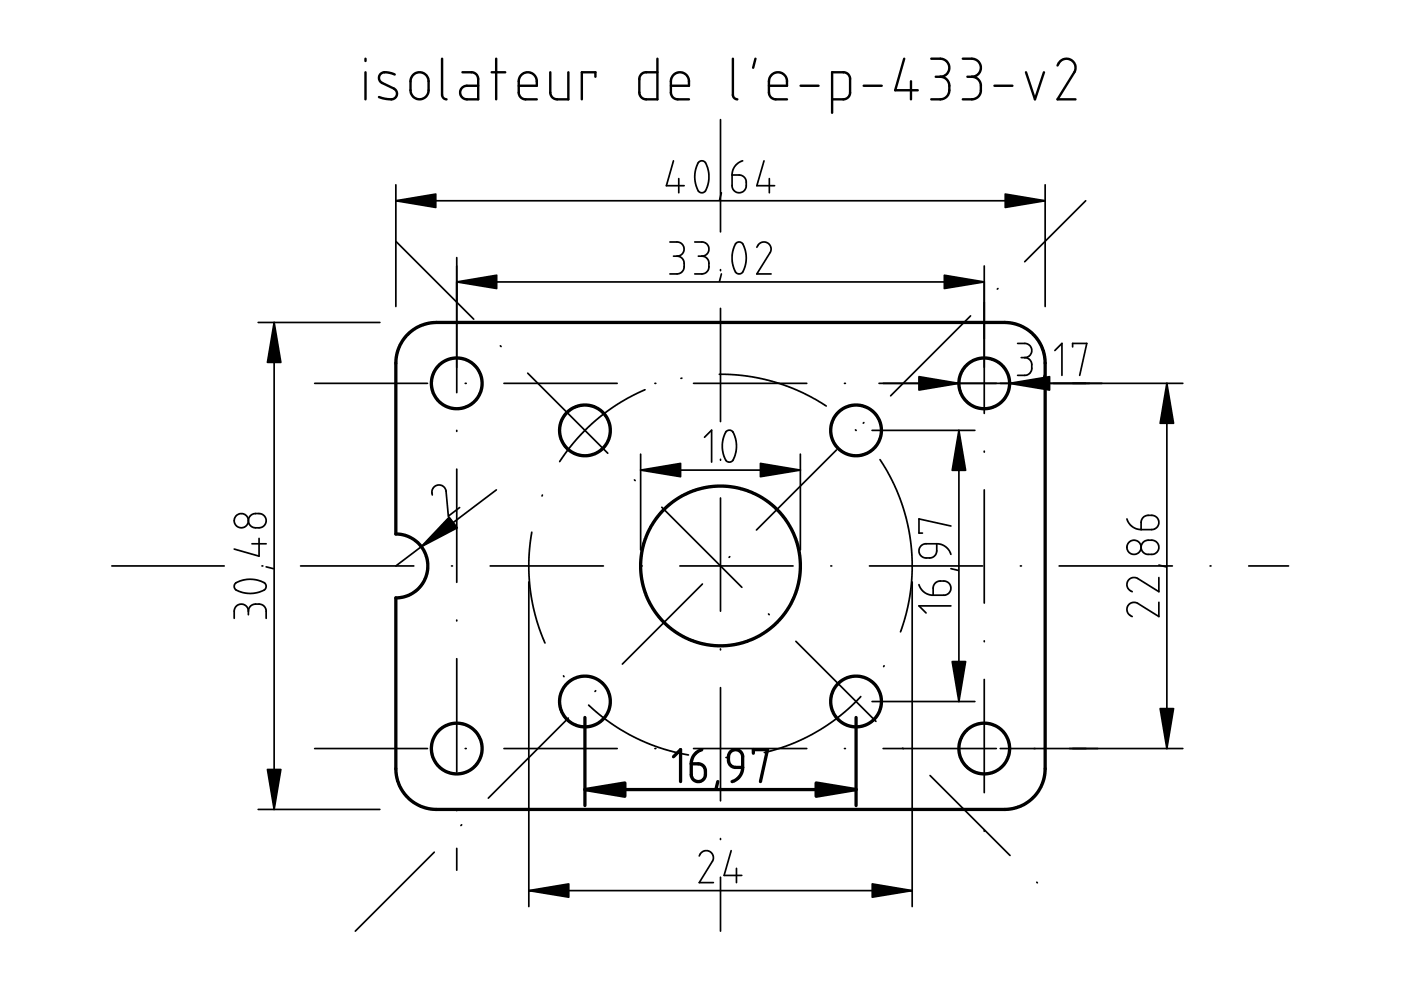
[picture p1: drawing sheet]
<svg xmlns="http://www.w3.org/2000/svg" width="297mm" height="210mm" viewBox="0 0 297 210" stroke-linecap="round" stroke-linejoin="round" font-family="sans-serif">
<g fill="none" stroke="#000" stroke-width=".36">
<path d="M83.9 39.2v25.8M142.8 34.1l-1.5 5.3h3.8M143.9 37.9v3M148.2 34.3l.7-.2 .6 .3 .5 1.2 .3 1.2v1.4l-.3 1.2-.5 1.2-.6 .3-.6-.2-.3-.3-.4-1.1-.3-1.2 .1-2zM152.8 25.4v23.8M155.2 37.1h1.8l.6 .3 .3 .3 .3 .8v1.1l-.3 .6-.3 .4-.5 .2-.7 .1-.6-.3-.4-.5-.2-.5zM157.5 34.1l-1 .4-.7 .8-.4 .8-.2 1M162 34.1l-1.5 5.3h3.7M163.1 37.9v3M221.6 39.2v25.8M83.9 42.6h137.7M83.9 51.2l16.5 16.5"/>
<path d="M96.8 54.6v28.6M96.8 59.8h111.9M142 51.3l2 .1 .5 .2 .4 .6 .2 .6-.3 .8-.6 .6-.7 .1M142.8 54.3h.7M143.5 54.3l.8 .2 .6 .6 .2 .7-.1 1.3-.3 .5-.5 .4-2.2 .1M147.3 51.3h1.8l.7 .3 .4 .6 .1 .8-.2 .6-.7 .6-.6 .1M148.1 54.3h.7M148.8 54.3l.7 .2 .6 .6 .2 .5-.1 1.5-.4 .6-.5 .3-2 .1M152.8 57.2v.2M153 40.9l-.4 1.5M153 58.1l-.4 1.5M156 51.7l.6-.4 .4 .1 .4 .2 .5 1.1 .3 1.1v1.5l-.2 1.2-.6 1.2-.6 .4-.4-.1-.4-.3-.7-2.1v-2z"/>
<path d="M160.5 52.4l.7-.9 1-.2 .9 .5 .4 .9-.2 .8-2.8 4.6h3M208.7 56.4v31.3M230.2 42.6l-12.9 12.9M54.7 68.4h25.8M58.1 68.4v103.2M106.1 73.3l.1 .2M111.9 79.1l17 17M152.5 79.4h3.1l2.8 .3 2.5 .5 3.3 .8 3.1 1 2.5 1.1 3 1.5 2.4 1.5M152.8 65.4v24M205.8 67l-17 16.9M211.6 61.2l-.1 .1M215.8 72.8l2 .1 .4 .3 .5 .5 .1 .8-.4 .8-.6 .4-.5 .1"/>
<path d="M216.5 75.8h.8M217.3 75.8l.9 .3 .4 .6 .2 .4-.1 1.5-.4 .6-.6 .3-1.9 .1M221.4 79.6l-.4 1.5M223.6 74.3l1.5-1.5v6.8M227.4 73.6v-.8h3l-1.5 6.8M66.7 81.3h23.9M96.8 91.2v.3M96.8 99.5v24M98.6 81.3h.2M106.8 81.3h24.1M135.8 99.7h33.9M135.8 96.3v20.3"/>
<path d="M136.8 82.6l-2.4 1.1-2.9 1.6-2.3 1.6-2.6 2-2.1 1.9-2.4 2.5-3.4 4.6M138.9 81.3h.1M144.6 80.2h-.2M147 81.3h24M149.4 92.7l1.5-1.5v6.8M152.8 97.4v.2M153.9 91.5l.6-.3h.5l.3 .3 .6 1.1 .2 1.4v1.6l-.3 1.2-.4 .8-.7 .4-.5-.1-.4-.4-.4-1.1-.2-1.1 .1-2.1zM169.7 96.3v20.3M177.4 95.4l-17 17M179 81.3h.2M181.4 91.1l.1 .2M183.2 89.6l-.2 .1"/>
<path d="M184.9 91.2h21.8M186.4 81.3h64.4M186.6 97.5l2.4 4 2 4.7 1.4 5 .8 4.3 .2 5.6-.3 3.9-.9 4.9-1.3 4.1M203.3 91.2v57.5M208.7 95.7v.2M247.4 81.3v77.4M23.7 120h23.8M53 109.4l.9-.5 1.6 .1 .8 .8 .1 .4-.1 .8-.4 .5-.5 .3h-1.8l-.6-.4-.3-.7v-.8zM53.4 115.3h3M54.9 114.2v3.7l-5.2-1.5M55.5 120h.2M63.7 120h24"/>
<path d="M91.7 104.9v-1.1l.4-.6 .8-.4 .8 .2 .6 .4 .3 .6 .5 5.4 2.4-1.8M95.7 120h.2M103.9 120h24M105.2 103.9l-21.3 16.1M112.8 112.8l-.4 2.7-.3 3.4 .3 5.6 1 5.7 1 3.3 1.1 2.8M115 105l-.1 .2M134.5 101.7l.2 .2M135.9 120h.2M140.3 107.5l17 17M144.1 120h24M152.8 105.6v24M154.7 118l-.1 .2"/>
<path d="M176.1 120h.2M184.3 120h24M195.2 115.8l.9-.5h2.5v1.6l-.1 .6-.4 .4-.6 .3-1.3 .1-.5-.1-.5-.4-.3-.7v-.8zM198.6 115.3l.9 .1 1 .5 .8 .8 .3 .8M201.6 111.5l-6.8-1.5v3h.8M208.7 103.9v24M216.3 120h.3M224.6 120h24M238.9 110l.4 .9 .7 .7 .9 .5 1 .2M242.3 115l.5-.3 .5-.2 1.5 .1 .5 .5 .3 .5 .1 .6-.2 .6-.3 .4-.7 .3h-1.3l-.5-.1-.4-.4-.3-.7v-.7zM242.4 109.7l1-.4h.9l.8 .2 .6 1v.6l-.3 .6-.5 .4-.5 .2h-2.5l.1-1.8zM245.7 119.8l1.5 .4"/>
<path d="M256.6 120h.2M264.8 120h8.4M49.9 123.7l1.7-.7 2-.2 1.2 .2 1.3 .6 .3 .4v.4l-.3 .7-1.1 .4-1.2 .3h-1.5l-1.2-.3-1.1-.4-.3-.6zM52.7 129.6l-.3-.8-.5-.6-.8-.1-.7 .2-.4 .4-.3 .4v2M52.7 129.6l.2-.9 .6-.5 .6-.1 1.4 .1 .6 .4 .3 .5v2M52.7 129.6v.7M56.4 120.2l1.5 .4M96.8 131.5v.2M96.8 139.7v24M112.1 123.4v68.8M148.9 123.8l-16.9 17M152.8 137.6v.2"/>
<path d="M162.9 130.2l.2 .1M168.7 136l17 17M193.4 123.4v68.8M194.8 124l.5 .9 .8 .8 .8 .4 .9 .1M198.2 123.7l1-.5h1.2l.6 .3 .6 .8v.7l-.2 .5-1 .7h-2.6l.1-1.8zM201.6 128.5h-6.8l1.5 1.5M201.6 120.6l1.5 .3M208.7 135.9v.2M245.7 127.7v3l-4.5-2.8-.8-.2-1 .4-.3 .4-.2 .6 .2 .9 1 .7M245.7 122.4v3.1l-4.7-2.9-.8-.2-.4 .2-.7 .6-.2 .9 .4 .8 .8 .6M66.7 158.7h23.9M98.6 158.7h.2"/>
<path d="M106.8 158.7h24.1M119.5 143.3l.1 .2M120.5 152.3l-17 16.9M124.8 149.5l4.5 3.7 2.1 1.4 3.1 1.7 5.3 2.2 3.6 1.1 2.6 .5M126.3 146.5l-.1 .1M138.9 158.7h.1M147 158.7h24M152.8 145.8v24M179 158.7h.2M182.5 147.7l-1.9 1.9-2.5 2.2-4.6 3.2-2.4 1.3-2.8 1.3-2.9 1-3.3 1M184.9 148.7h21.8M187.2 158.7h24"/>
<path d="M187.5 141.2l-.2 .1M191.4 158.6l.1 .1M208.7 144.1v24M212.1 158.7h38.7M54.7 171.6h25.8M96.8 171.7v.2M96.8 179.9v4.6M97.9 174.9l-.2 .1M152.8 177.8v.2M153.9 160.6h.2M197.2 164.4l16.9 17M208.7 176.1v.2"/>
<path d="M92.1 180.7l-16.8 16.7M112.1 188.8h81.3M148.3 181.5l.4-.8 .8-.3 .8 .1 .8 .6 .2 .6-.1 .7-2.9 4.7h3M152.8 186v11.4M155 180.4l-1.5 5.2h3.8M156.1 184.1v3M219.8 187l.1 .2"/>
<circle cx="51.2" cy="110.4" r="1.5"/>
<circle cx="240.4" cy="116" r="1.51"/>
</g>
<g fill="#000" stroke="#000" stroke-width=".36">
<path d="M83.9 42.6l8.5-1.5v2.9zM96.8 59.8l8.5-1.4v2.8zM200.2 58.4l8.5 1.4-8.5 1.4zM213.1 41.1l8.5 1.5-8.5 1.4zM58.1 68.4l1.4 8.4h-2.8zM135.8 99.7l8.5-1.4v2.8zM161.2 98.3l8.5 1.4-8.5 1.4zM203.3 91.2l1.4 8.5h-2.8zM194.8 79.9l8.5 1.4-8.5 1.4zM214.1 81.3l8.4-1.4v2.8zM247.4 81.3l1.4 8.4h-2.8zM95.2 109.7l1.7 2.2-7.6 4z"/>
<path d="M201.9 140.3h2.8l-1.4 8.4zM246 150.2h2.8l-1.4 8.5zM56.7 163.2h2.8l-1.4 8.4zM112.1 188.8l8.5-1.4v2.8zM184.9 187.4l8.5 1.4-8.5 1.4z"/>
</g>
<g fill="none" stroke="#000" stroke-width=".7">
<path d="M86.4 70.9l1.3-1 1.5-.9 1.5-.4 1.6-.2h121l2.4 .4 2.1 1 1.6 1.4 1.1 1.6 .7 1.7 .4 2.3v86.4l-.5 2.6-1.1 2.2-1.1 1.3-1.8 1.3-1.6 .7-2.3 .3h-120.9l-2.4-.4-2.2-1.1-1.6-1.4-1.1-1.5-.7-1.7-.4-2.3v-36.4l1.4-.2 1.1-.3 2-1.2 1-1.1 .7-1.2 .6-2.3v-1.2l-.3-1.4-.5-1.2-.9-1.3-1.1-.9-1.4-.8-1.4-.4-1.2-.1v-36.8l.3-1.7 .5-1.3 .7-1.2zM124 152.1v18.7M148.8 158.9l-1 .5-.7 .8-.4 .8-.1 .9M154.8 159.5l.4-.4 .7-.2 .7 .2 .5 .3 .4 .8v2.5h-1.8l-1-.6-.2-.7v-1.1zM159.7 159.7v-.8h3l-1.5 6.8M181.5 152.1v18.7M124 167.4h57.5M142.8 160.4l1.5-1.5v6.8M146.6 161.9l1.7 .1 .5 .2 .5 .4 .3 .7v1l-.2 .6-.4 .5-.5 .3h-.7l-.9-.5-.3-.8zM152.2 165.7l-.4 1.5M157.5 162.7l-.2 1.1-.5 .9-.7 .6-.9 .4"/>
<circle cx="96.8" cy="81.3" r="5.4"/>
<circle cx="124" cy="91.2" r="5.4"/>
<circle cx="181.5" cy="91.2" r="5.4"/>
<circle cx="208.7" cy="81.3" r="5.4"/>
<circle cx="152.8" cy="120" r="16.9"/>
<circle cx="96.8" cy="158.7" r="5.4"/>
<circle cx="124" cy="148.7" r="5.4"/>
<circle cx="181.5" cy="148.7" r="5.4"/>
<circle cx="208.7" cy="158.7" r="5.4"/>
</g>
<g fill="none" stroke="#000" stroke-width=".51">
<path d="M77.5 12.4v.5M77.5 15.3v5.8M83.7 15.8l-1.2-.4-1.2-.1-.7 .5-.3 .9 .5 .8 3.1 1.6 .3 .7-.2 .7-.4 .4-.5 .2-1.4-.1-1.4-.4M87.5 16l.8-.6 .9-.1 .8 .3 .7 .9 .2 .6-.1 2.5-.4 .8-.7 .5-.6 .2-.9-.2-.7-.5-.3-.5-.2-2.8zM93.7 12.4v7.8l.4 .7 .6 .2M98 15.3h2.2l.5 .2 .5 .5 .2 .7v4.4h-2.5l-.9-.4-.3-.5-.1-.7 .1-.6 .4-.4 .8-.3h2.5M104.2 15.3h2.9M105.2 12.4v8.7M110 18.2h3.8l-.1-1.5-.6-.9-.7-.4-.7-.1-.8 .3-.5 .4-.4 1.1v2.7l.4 .9 .6 .3 2.8 .1M116.7 15.3v4.6l.4 .8 .9 .4h2.5v-5.8M126.2 16.3v-1h-2.8v5.8M139.4 12.4v8.7h-2.5l-.5-.2-.6-.5-.2-.7v-3.1l.1-.5 .4-.5 .6-.3h2.7"/>
<path d="M142.2 18.2h3.9l-.1-1.5-.6-1-.7-.3-.8-.1-.7 .3-.6 .5-.4 1v2.6l.4 .8 .5 .5 3 .1M155.4 12.4v7.8l.4 .7 .5 .2M160.2 12.4l-.5 2M163 18.2h3.9l-.1-1.6-.8-1-.6-.2-.8-.1-.7 .3-.5 .5-.4 .9v2.8l.4 .8 .6 .4 2.9 .1M169.7 18.2h3.8M183.1 18.2h3.8M191.7 12.4l-1.9 6.7h4.8M193.1 17.2v3.9M197.4 12.4l2.5 .1 .7 .4 .5 .7 .2 .9-.3 .8-.7 .7-.9 .3M198.4 16.3h1M199.4 16.3l1 .3 .7 .9 .2 .5-.2 1.9-.5 .7-.7 .4-2.5 .1M204.1 12.4l2.4 .1 .7 .3 .6 .7 .2 1.1-.3 .8-.7 .6-.9 .3"/>
<path d="M205.1 16.3h1M206.1 16.3l.9 .2 .7 .8 .3 .7-.1 1.8-.4 .6-.7 .5-.6 .2h-2.1M210.8 18.2h3.9M217.5 15.3l1.9 5.8 1.9-5.8M224.2 13.9l.7-1 .9-.4 1.2 .2 .8 .7 .2 .7-.1 1-3.7 6h3.8M176.4 21.1l2.7-.1 .6-.2 .4-.6 .1-3.6-.2-.7-.5-.4-.5-.2h-2.6v8.6"/>
</g>
<path d="M124 167.4l8.5-1.4v2.8zM173 166l8.5 1.4-8.5 1.4z" fill="#000" stroke="#000" stroke-width=".7"/>
</svg>
